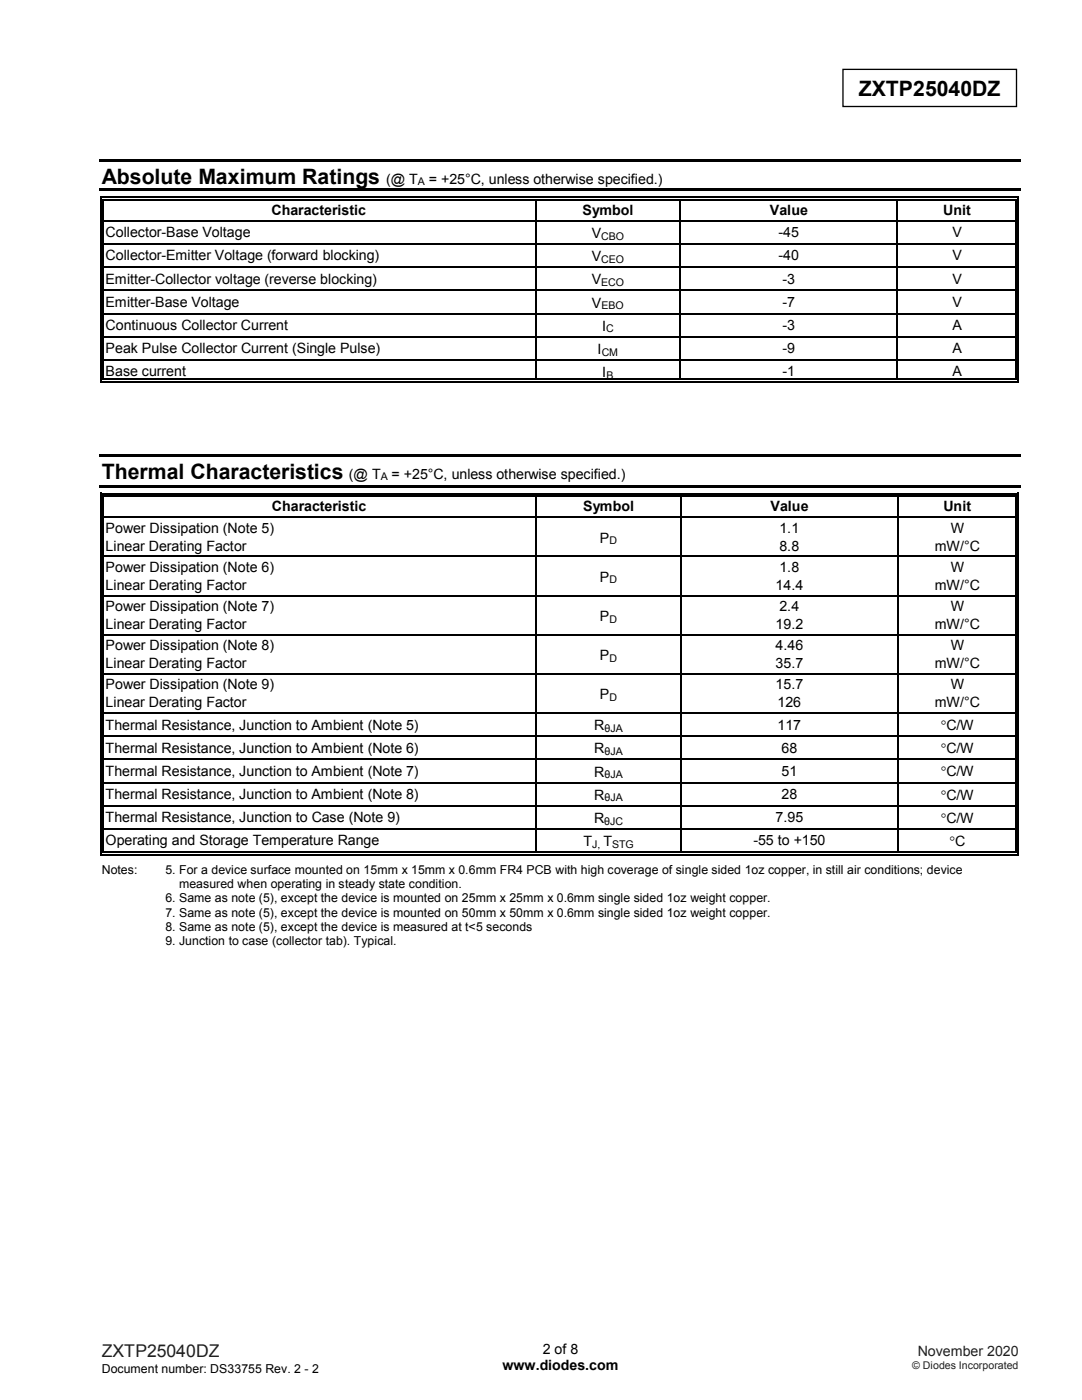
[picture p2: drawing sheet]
<svg xmlns="http://www.w3.org/2000/svg" width="216mm" height="279mm" viewBox="0 0 216 279" stroke-linecap="round" stroke-linejoin="round" font-family="sans-serif">
<defs><g id="words">
<g font-size="4.2">
<text x="171.4" y="19.1">ZXTP25040DZ</text>
<text x="20.3" y="36.7">Absolute Maximum Ratings</text>
<text x="20.3" y="95.5">Thermal Characteristics</text>
</g>
<text font-size="3.5" fill="#231f20" x="20.3" y="270.9">ZXTP25040DZ</text>
<g font-size="2.8">
<text x="77" y="36.7">(@ T</text>
<text x="85.6" y="36.7">= +25°C, unless otherwise specified.)</text>
<text x="21.1" y="47.4">Collector-Base Voltage</text>
<text x="54.2" y="42.9">Characteristic</text>
<text x="116.2" y="42.9">Symbol</text>
<text x="118.1" y="47.5">V</text>
<text x="153.6" y="42.9">Value</text>
<text x="155.4" y="47.4">-45</text>
<text x="188.2" y="42.9">Unit</text>
<text x="190" y="47.4">V</text>
<text x="21.1" y="52">Collector-Emitter Voltage (forward blocking)</text>
<text x="118.1" y="52.1">V</text>
<text x="155.4" y="52">-40</text>
<text x="190" y="52">V</text>
<text x="21.1" y="56.6">Emitter-Collector voltage (reverse blocking)</text>
<text x="118.1" y="56.7">V</text>
<text x="156.1" y="56.6">-3</text>
<text x="190" y="56.6">V</text>
<text x="21.1" y="61.2">Emitter-Base Voltage</text>
<text x="21.1" y="65.9">Continuous Collector Current</text>
<text x="118.1" y="61.4">V</text>
<text x="120.1" y="66">I</text>
<text x="156.1" y="61.2">-7</text>
<text x="156.1" y="65.9">-3</text>
<text x="190" y="61.2">V</text>
<text x="190" y="65.9">A</text>
<text x="21.1" y="70.5">Peak Pulse Collector Current (Single Pulse)</text>
<text x="119.3" y="70.6">I</text>
<text x="156.1" y="70.5">-9</text>
<text x="190" y="70.5">A</text>
<text x="21.1" y="75.1">Base current</text>
<text x="120.2" y="75.2">I</text>
<text x="156.1" y="75.1">-1</text>
<text x="190" y="75.1">A</text>
<text x="69.6" y="95.5">(@ T</text>
<text x="78.1" y="95.5">= +25°C, unless otherwise specified.)</text>
<text x="21.1" y="106.3">Power Dissipation (Note 5)</text>
<text x="54.3" y="102.1">Characteristic</text>
<text x="116.3" y="102.1">Symbol</text>
<text x="153.8" y="102.1">Value</text>
<text x="155.5" y="106.3">1.1</text>
<text x="188.3" y="102.1">Unit</text>
<text x="189.7" y="106.3">W</text>
<text x="21.1" y="109.9">Linear Derating Factor</text>
<text x="119.7" y="108.3">P</text>
<text x="155.5" y="109.9">8.8</text>
<text x="186.5" y="109.9">mW/°C</text>
<text x="21.1" y="114.2">Power Dissipation (Note 6)</text>
<text x="21.1" y="117.7">Linear Derating Factor</text>
<text x="119.7" y="116.1">P</text>
<text x="154.8" y="117.7">14.4</text>
<text x="155.5" y="114.2">1.8</text>
<text x="186.5" y="117.7">mW/°C</text>
<text x="189.7" y="114.2">W</text>
<text x="21.1" y="122">Power Dissipation (Note 7)</text>
<text x="21.1" y="125.5">Linear Derating Factor</text>
<text x="119.7" y="123.9">P</text>
<text x="154.8" y="125.5">19.2</text>
<text x="155.5" y="122">2.4</text>
<text x="186.5" y="125.5">mW/°C</text>
<text x="189.7" y="122">W</text>
<text x="21.1" y="129.8">Power Dissipation (Note 8)</text>
<text x="119.7" y="131.7">P</text>
<text x="154.8" y="129.8">4.46</text>
<text x="189.7" y="129.8">W</text>
<text x="21.1" y="133.3">Linear Derating Factor</text>
<text x="21.1" y="137.6">Power Dissipation (Note 9)</text>
<text x="154.8" y="133.3">35.7</text>
<text x="154.8" y="137.6">15.7</text>
<text x="186.5" y="133.3">mW/°C</text>
<text x="189.7" y="137.6">W</text>
<text x="21.1" y="141.2">Linear Derating Factor</text>
<text x="119.7" y="139.5">P</text>
<text x="155.2" y="141.2">126</text>
<text x="186.5" y="141.2">mW/°C</text>
<text x="21.1" y="145.6">Thermal Resistance, Junction to Ambient (Note 5)</text>
<text x="118.6" y="145.8">R</text>
<text x="155.2" y="145.6">117</text>
<text x="187.7" y="145.7">°C/W</text>
<text x="21.1" y="150.2">Thermal Resistance, Junction to Ambient (Note 6)</text>
<text x="21.1" y="154.9">Thermal Resistance, Junction to Ambient (Note 7)</text>
<text x="118.6" y="150.4">R</text>
<text x="118.6" y="155">R</text>
<text x="156" y="150.2">68</text>
<text x="156" y="154.9">51</text>
<text x="187.7" y="150.3">°C/W</text>
<text x="187.7" y="154.9">°C/W</text>
<text x="21.1" y="159.5">Thermal Resistance, Junction to Ambient (Note 8)</text>
<text x="118.6" y="159.6">R</text>
<text x="156" y="159.5">28</text>
<text x="187.7" y="159.6">°C/W</text>
<text x="21.1" y="164.1">Thermal Resistance, Junction to Case (Note 9)</text>
<text x="118.5" y="164.2">R</text>
<text x="154.8" y="164.1">7.95</text>
<text x="187.7" y="164.2">°C/W</text>
<text x="21.1" y="168.7">Operating and Storage Temperature Range</text>
<text x="116.4" y="168.9">T</text>
<text x="120.4" y="168.9">T</text>
<text x="150.3" y="168.7">-55 to +150</text>
<text x="189.4" y="168.8">°C</text>
<text x="100.3" y="273.4">www.diodes.com</text>
<text x="108.3" y="270.2">2 of 8</text>
</g>
<text font-size="2.8" fill="#231f20" x="183.1" y="270.6">November 2020</text>
<g font-size="2.5">
<text x="20.3" y="174.4">Notes:</text>
<text x="33" y="174.4">5. For a device surface mounted on 15mm x 15mm x 0.6mm FR4 PCB with high coverage of single sided 1oz copper, in still air conditions; device</text>
<text x="35.7" y="177.2">measured when operating in steady state condition.</text>
<text x="33" y="185.8">8. Same as note (5), except the device is measured at t&lt;5 seconds</text>
<text x="33" y="180.1">6. Same as note (5), except the device is mounted on 25mm x 25mm x 0.6mm single sided 1oz weight copper.</text>
<text x="33" y="182.9">7. Same as note (5), except the device is mounted on 50mm x 50mm x 0.6mm single sided 1oz weight copper.</text>
<text x="33" y="188.6">9. Junction to case (collector tab). Typical.</text>
<text x="20.3" y="274">Document number: DS33755 Rev. 2 - 2</text>
</g>
<g font-size="2.1">
<text x="83.4" y="37">A</text>
<text x="120" y="47.8">CBO</text>
<text x="120" y="52.5">CEO</text>
<text x="120" y="57.1">ECO</text>
<text x="120" y="61.7">EBO</text>
<text x="120.1" y="71">CM</text>
<text x="120.9" y="66.3">C</text>
<text x="121" y="75.6">B</text>
<text x="76" y="95.8">A</text>
<text x="121.6" y="108.6">D</text>
<text x="121.6" y="116.4">D</text>
<text x="121.6" y="124.2">D</text>
<text x="121.6" y="132">D</text>
<text x="121.6" y="139.9">D</text>
<text x="120.6" y="146.1">θJA</text>
<text x="120.6" y="150.7">θJA</text>
<text x="120.6" y="155.3">θJA</text>
<text x="120.6" y="159.9">θJA</text>
<text x="120.6" y="164.5">θJC</text>
<text x="118.2" y="169.2">J,</text>
<text x="122.1" y="169.2">STG</text>
</g>
<text font-size="2.1" fill="#231f20" x="182" y="273.2">© Diodes Incorporated</text>
</g></defs>
<path d="M168.2 13.8h34.6v7.5h-34.6z" fill-rule="evenodd" fill="#fff" stroke="#000" stroke-width=".26"/>
<g fill="#000">
<path d="M19.8 31.8h183.9v.5h-183.9z" fill-rule="evenodd"/>
<path d="M19.8 37.6h183.9v.5h-183.9z" fill-rule="evenodd"/>
<path d="M19.8 90.7h183.9v.5h-183.9z" fill-rule="evenodd"/>
<path d="M19.8 96.8h183.9v.5h-183.9z" fill-rule="evenodd"/>
</g>
<g fill="#000">
<path d="M19.9 39.2h.8v.3h-.8zM20.4 39.7h.3v.3h-.3zM106.8 39.2h.7v.3h-.7zM106.8 39.7h.7v.3h-.7zM135.6 39.2h.8v.3h-.8zM135.6 39.7h.8v.3h-.8zM178.9 39.2h.7v.3h-.7zM178.9 39.7h.7v.3h-.7zM202.6 39.2h.7v.3h-.7zM202.6 39.7h.2v.3h-.2zM19.9 39.2h.3v.8h-.3zM19.9 43.9h.3v.3h-.3z"/>
<path d="M19.9 48.6h.3v.2h-.3zM19.9 53.2h.3v.2h-.3zM19.9 57.8h.3v.2h-.3zM20.4 43.9h.3v.3h-.3zM20.4 48.6h.3v.2h-.3zM20.4 53.2h.3v.2h-.3zM20.4 57.8h.3v.2h-.3zM106.8 40h.2zM106.8 43.9h.2v.3h-.2zM106.8 48.6h.2v.2h-.2zM106.8 53.2h.2v.2h-.2zM106.8 57.8h.2v.2h-.2z"/>
<path d="M135.6 40h.3zM135.6 43.9h.3v.3h-.3zM135.6 48.6h.3v.2h-.3zM135.6 53.2h.3v.2h-.3zM135.6 57.8h.3v.2h-.3zM178.9 40h.2zM178.9 43.9h.2v.3h-.2zM178.9 48.6h.2v.2h-.2zM178.9 53.2h.2v.2h-.2zM178.9 57.8h.2v.2h-.2zM202.6 43.9h.2v.3h-.2zM202.6 48.6h.2v.2h-.2z"/>
<path d="M202.6 53.2h.2v.2h-.2zM202.6 57.8h.2v.2h-.2zM203.1 39.2h.2v.8h-.2zM203.1 43.9h.2v.3h-.2zM203.1 48.6h.2v.2h-.2zM203.1 53.2h.2v.2h-.2zM203.1 57.8h.2v.2h-.2zM19.9 62.4h.3v.3h-.3zM19.9 67.1h.3v.2h-.3zM19.9 71.7h.3v.2h-.3zM19.9 75.5h.3v.8h-.3zM19.9 76h.8v.3h-.8z"/>
<path d="M20.4 62.4h.3v.3h-.3zM20.4 67.1h.3v.2h-.3zM20.4 71.7h.3v.2h-.3zM20.4 75.5h.3v.3h-.3zM106.8 62.4h.2v.3h-.2zM106.8 67.1h.2v.2h-.2zM106.8 71.7h.2v.2h-.2zM106.8 75.5h.7v.3h-.7zM106.8 76h.7v.3h-.7zM135.6 62.4h.3v.3h-.3zM135.6 67.1h.3v.2h-.3zM135.6 71.7h.3v.2h-.3z"/>
<path d="M135.6 75.5h.8v.3h-.8zM135.6 76h.8v.3h-.8zM178.9 62.4h.2v.3h-.2zM178.9 67.1h.2v.2h-.2zM178.9 71.7h.2v.2h-.2zM178.9 75.5h.7v.3h-.7zM178.9 76h.7v.3h-.7zM202.6 62.4h.2v.3h-.2zM202.6 67.1h.2v.2h-.2zM202.6 71.7h.2v.2h-.2zM202.6 76h.7v.3h-.7zM202.6 75.5h.2v.3h-.2z"/>
<path d="M203.1 62.4h.2v.3h-.2zM203.1 67.1h.2v.2h-.2zM203.1 71.7h.2v.2h-.2zM203.1 75.5h.2v.8h-.2zM19.9 98.4h.3v.8h-.3zM19.9 98.4h.8v.2h-.8zM20.4 98.9h.3v.3h-.3zM20.4 98.9h.3v.2h-.3zM106.9 99.1l.2 .1zM106.9 98.4h.8v.2h-.8zM106.9 98.9h.8v.2h-.8zM135.8 99.1l.2 .1z"/>
<path d="M135.8 98.4h.7v.2h-.7zM135.8 98.9h.7v.2h-.7zM179 99.1l.2 .1zM179 98.4h.7v.2h-.7zM179 98.9h.7v.2h-.7zM202.6 98.4h.7v.2h-.7zM202.6 98.9h.2v.3h-.2zM202.6 98.9h.2v.2h-.2zM203.1 98.4h.2v.8h-.2zM19.9 103.1h.3v.3h-.3zM19.9 110.9h.3v.3h-.3zM19.9 118.7h.3v.3h-.3z"/>
<path d="M20.4 103.1h.3v.3h-.3zM20.4 110.9h.3v.3h-.3zM20.4 118.7h.3v.3h-.3zM106.9 103.1h.2v.3h-.2zM106.9 110.9h.2v.3h-.2zM106.9 118.7h.2v.3h-.2zM135.8 103.1h.2v.3h-.2zM135.8 110.9h.2v.3h-.2zM135.8 118.7h.2v.3h-.2zM179 103.1h.2v.3h-.2zM179 110.9h.2v.3h-.2zM179 118.7h.2v.3h-.2z"/>
<path d="M202.6 103.1h.2v.3h-.2zM202.6 110.9h.2v.3h-.2zM202.6 118.7h.2v.3h-.2zM203.1 103.1h.2v.3h-.2zM203.1 110.9h.2v.3h-.2zM203.1 118.7h.2v.3h-.2zM19.9 126.5h.3v.3h-.3zM19.9 134.4h.3v.2h-.3zM20.4 126.5h.3v.3h-.3zM20.4 134.4h.3v.2h-.3zM106.9 126.5h.2v.3h-.2zM106.9 134.4h.2v.2h-.2z"/>
<path d="M135.8 126.5h.2v.3h-.2zM135.8 134.4h.2v.2h-.2zM179 126.5h.2v.3h-.2zM179 134.4h.2v.2h-.2zM202.6 126.5h.2v.3h-.2zM202.6 134.4h.2v.2h-.2zM203.1 126.5h.2v.3h-.2zM203.1 134.4h.2v.2h-.2zM19.9 142.2h.3v.3h-.3zM19.9 146.8h.3v.3h-.3zM19.9 151.4h.3v.3h-.3zM19.9 156h.3v.3h-.3z"/>
<path d="M20.4 142.2h.3v.3h-.3zM20.4 146.8h.3v.3h-.3zM20.4 151.4h.3v.3h-.3zM20.4 156h.3v.3h-.3zM106.9 142.2h.2v.3h-.2zM106.9 146.8h.2v.3h-.2zM106.9 151.4h.2v.3h-.2zM106.9 156h.2v.3h-.2zM135.8 142.2h.2v.3h-.2zM135.8 146.8h.2v.3h-.2zM135.8 151.4h.2v.3h-.2zM135.8 156h.2v.3h-.2z"/>
<path d="M179 142.2h.2v.3h-.2zM179 146.8h.2v.3h-.2zM179 151.4h.2v.3h-.2zM179 156h.2v.3h-.2zM202.6 142.2h.2v.3h-.2zM202.6 146.8h.2v.3h-.2zM202.6 151.4h.2v.3h-.2zM202.6 156h.2v.3h-.2zM203.1 142.2h.2v.3h-.2zM203.1 146.8h.2v.3h-.2zM203.1 151.4h.2v.3h-.2zM203.1 156h.2v.3h-.2z"/>
<path d="M19.9 160.7h.3v.2h-.3zM19.9 165.3h.3v.2h-.3zM19.9 169.9h.3v.8h-.3zM19.9 170.4h.8v.3h-.8zM20.4 160.7h.3v.2h-.3zM20.4 165.3h.3v.2h-.3zM20.4 169.9h.3v.3h-.3zM106.9 160.7h.2v.2h-.2zM106.9 165.3h.2v.2h-.2zM106.9 169.9h.8v.3h-.8zM106.9 170.4h.8v.3h-.8zM135.8 160.7h.2v.2h-.2z"/>
<path d="M135.8 165.3h.2v.2h-.2zM135.8 169.9h.7v.3h-.7zM135.8 170.4h.7v.3h-.7zM179 160.7h.2v.2h-.2zM179 165.3h.2v.2h-.2zM179 169.9h.7v.3h-.7zM179 170.4h.7v.3h-.7zM202.6 160.7h.2v.2h-.2zM202.6 165.3h.2v.2h-.2zM202.6 170.4h.7v.3h-.7zM202.6 169.9h.2v.3h-.2zM203.1 160.7h.2v.2h-.2z"/>
<path d="M203.1 165.3h.2v.2h-.2zM203.1 169.9h.2v.8h-.2z"/>
</g>
<g fill="none" stroke="#000" stroke-width=".25">
<path d="M20.7 39.3h86.1M20.7 39.8h86.1M107.5 39.3h28.1M107.5 39.8h28.1M136.4 39.3h42.5M136.4 39.8h42.5M179.6 39.3h23M179.6 39.8h23M20.1 40v3.9M20.1 44.2v4.4M20.1 48.8v4.4M20.1 53.4v4.4"/>
<path d="M20.1 58v4.4M20.6 40v3.9M20.6 44.2v4.4M20.6 48.8v4.4M20.6 53.4v4.4M20.6 58v4.4M20.7 44.1h86.1M20.7 48.7h86.1M20.7 53.3h86.1M20.7 57.9h86.1M106.9 40v3.9M106.9 44.2v4.4"/>
<path d="M106.9 48.8v4.4M106.9 53.4v4.4M106.9 58v4.4M107 44.1h28.6M107 48.7h28.6M107 53.3h28.6M107 57.9h28.6M135.8 40v3.9M135.8 44.2v4.4M135.8 48.8v4.4M135.8 53.4v4.4M135.8 58v4.4"/>
<path d="M135.9 44.1h43M135.9 48.7h43M135.9 53.3h43M135.9 57.9h43M179 40v3.9M179 44.2v4.4M179 48.8v4.4M179 53.4v4.4M179 58v4.4M179.1 44.1h23.5M179.1 48.7h23.5M179.1 53.3h23.5"/>
<path d="M179.1 57.9h23.5M202.7 40v3.9M202.7 44.2v4.4M202.7 48.8v4.4M202.7 53.4v4.4M202.7 58v4.4M203.2 40v3.9M203.2 44.2v4.4M203.2 48.8v4.4M203.2 53.4v4.4M203.2 58v4.4M20.1 62.7v4.4"/>
<path d="M20.1 67.3v4.4M20.1 71.9v3.6M20.6 62.7v4.4M20.6 67.3v4.4M20.6 71.9v3.6M20.7 62.6h86.1M20.7 67.2h86.1M20.7 71.8h86.1M20.7 76.2h86.1M20.7 75.6h86.1M106.9 62.7v4.4M106.9 67.3v4.4"/>
<path d="M106.9 71.9v3.6M107 62.6h28.6M107 67.2h28.6M107 71.8h28.6M107.5 76.2h28.1M107.5 75.6h28.1M135.8 62.7v4.4M135.8 67.3v4.4M135.8 71.9v3.6M135.9 62.6h43M135.9 67.2h43M135.9 71.8h43"/>
<path d="M136.4 76.2h42.5M136.4 75.6h42.5M179 62.7v4.4M179 67.3v4.4M179 71.9v3.6M179.1 62.6h23.5M179.1 67.2h23.5M179.1 71.8h23.5M179.6 76.2h23M179.6 75.6h23M202.7 62.7v4.4M202.7 67.3v4.4"/>
<path d="M202.7 71.9v3.6M203.2 62.7v4.4M203.2 67.3v4.4M203.2 71.9v3.6M20.1 99.2v3.9M20.6 99.2v3.9M20.7 98.5h86.2M20.7 99h86.2M107 99.2v3.9M107.7 98.5h28.1M107.7 99h28.1M135.9 99.2v3.9"/>
<path d="M136.5 98.5h42.5M136.5 99h42.5M179.1 99.2v3.9M179.7 98.5h22.9M179.7 99h22.9M202.7 99.2v3.9M203.2 99.2v3.9M20.1 103.4v7.5M20.1 111.2v7.5M20.1 119v7.5M20.6 103.4v7.5M20.6 111.2v7.5"/>
<path d="M20.6 119v7.5M20.7 103.3h86.2M20.7 111h86.2M20.7 118.9h86.2M107 103.4v7.5M107 111.2v7.5M107 119v7.5M107.1 103.3h28.7M107.1 111h28.7M107.1 118.9h28.7M135.9 103.4v7.5M135.9 111.2v7.5"/>
<path d="M135.9 119v7.5M136 103.3h43M136 111h43M136 118.9h43M179.1 103.4v7.5M179.1 111.2v7.5M179.1 119v7.5M179.2 103.3h23.4M179.2 111h23.4M179.2 118.9h23.4M202.7 103.4v7.5M202.7 111.2v7.5"/>
<path d="M202.7 119v7.5M203.2 103.4v7.5M203.2 111.2v7.5M203.2 119v7.5M20.1 126.8v7.6M20.1 134.6v7.6M20.6 126.8v7.6M20.6 134.6v7.6M20.7 126.7h86.2M20.7 134.5h86.2M107 126.8v7.6M107 134.6v7.6"/>
<path d="M107.1 126.7h28.7M107.1 134.5h28.7M135.9 126.8v7.6M135.9 134.6v7.6M136 126.7h43M136 134.5h43M179.1 126.8v7.6M179.1 134.6v7.6M179.2 126.7h23.4M179.2 134.5h23.4M202.7 126.8v7.6M202.7 134.6v7.6"/>
<path d="M203.2 126.8v7.6M203.2 134.6v7.6M20.1 142.5v4.3M20.1 147.1v4.3M20.1 151.7v4.3M20.1 156.3v4.4M20.6 142.5v4.3M20.6 147.1v4.3M20.6 151.7v4.3M20.6 156.3v4.4M20.7 142.3h86.2M20.7 146.9h86.2"/>
<path d="M20.7 151.6h86.2M20.7 156.2h86.2M107 142.5v4.3M107 147.1v4.3M107 151.7v4.3M107 156.3v4.4M107.1 142.3h28.7M107.1 146.9h28.7M107.1 151.6h28.7M107.1 156.2h28.7M135.9 142.5v4.3M135.9 147.1v4.3"/>
<path d="M135.9 151.7v4.3M135.9 156.3v4.4M136 142.3h43M136 146.9h43M136 151.6h43M136 156.2h43M179.1 142.5v4.3M179.1 147.1v4.3M179.1 151.7v4.3M179.1 156.3v4.4M179.2 142.3h23.4M179.2 146.9h23.4"/>
<path d="M179.2 151.6h23.4M179.2 156.2h23.4M202.7 142.5v4.3M202.7 147.1v4.3M202.7 151.7v4.3M202.7 156.3v4.4M203.2 142.5v4.3M203.2 147.1v4.3M203.2 151.7v4.3M203.2 156.3v4.4M20.1 160.9v4.4M20.1 165.5v4.4"/>
<path d="M20.6 160.9v4.4M20.6 165.5v4.4M20.7 160.8h86.2M20.7 165.4h86.2M20.7 170.6h86.2M20.7 170.1h86.2M107 160.9v4.4M107 165.5v4.4M107.1 160.8h28.7M107.1 165.4h28.7M107.7 170.6h28.1M107.7 170.1h28.1"/>
<path d="M135.9 160.9v4.4M135.9 165.5v4.4M136 160.8h43M136 165.4h43M136.5 170.6h42.5M136.5 170.1h42.5M179.1 160.9v4.4M179.1 165.5v4.4M179.2 160.8h23.4M179.2 165.4h23.4M179.7 170.6h22.9M179.7 170.1h22.9"/>
<path d="M202.7 160.9v4.4M202.7 165.5v4.4M203.2 160.9v4.4M203.2 165.5v4.4"/>
</g>
<use href="#words"/>
</svg>
